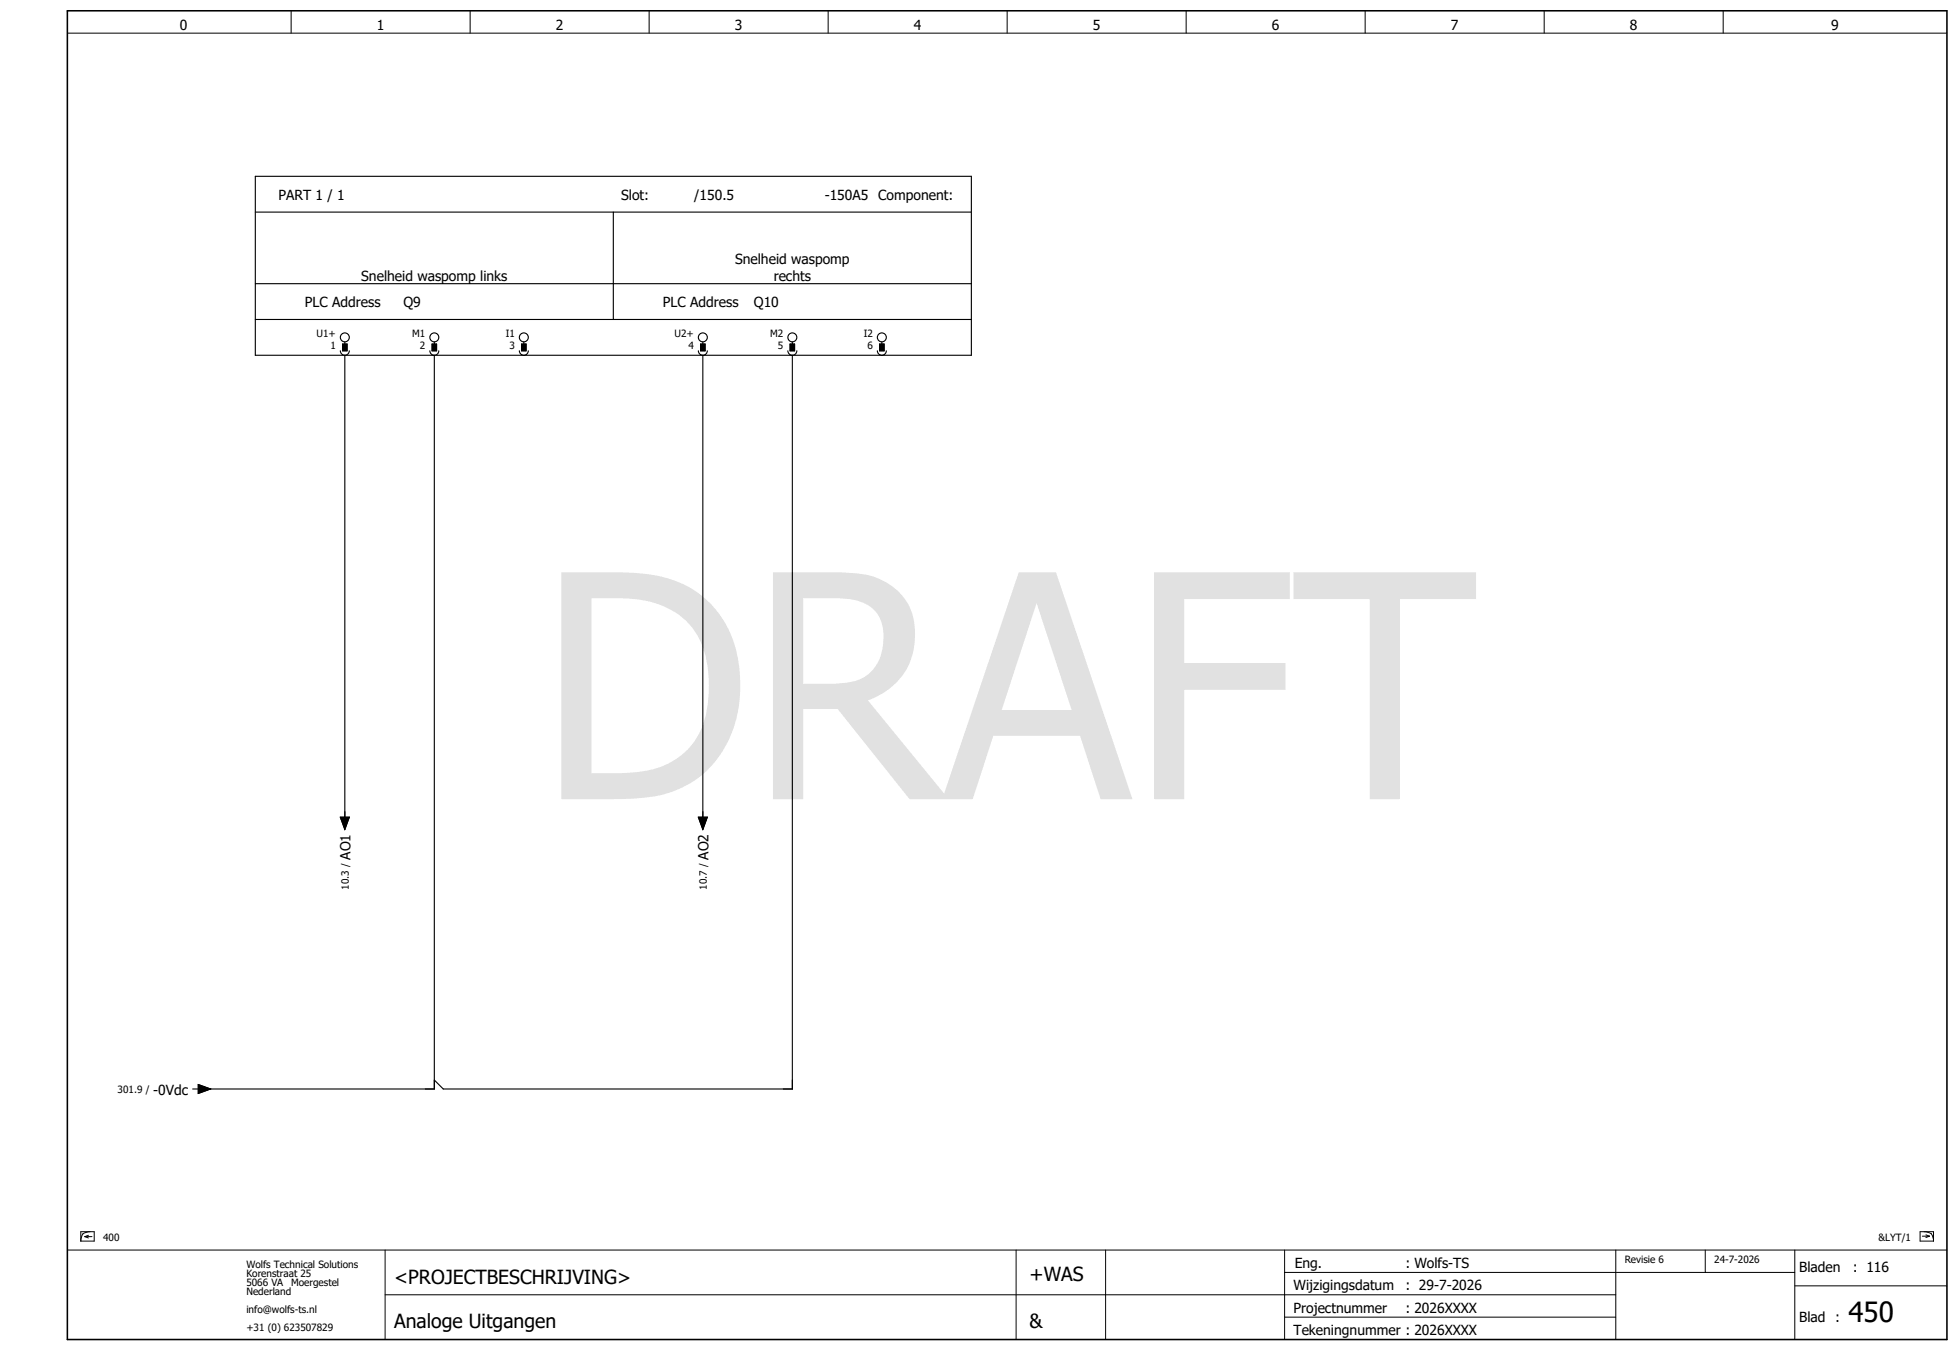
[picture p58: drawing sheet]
<svg xmlns="http://www.w3.org/2000/svg" width="438mm" height="302mm" viewBox="0 0 438 302" stroke-linecap="round" stroke-linejoin="round" font-family="sans-serif">
<defs><g id="words">
<text font-size="69.7" fill="#e1e1e1" x="120.3" y="178.6">DRAFT</text>
<text font-size="6.2" x="413.1" y="295.4">450</text>
<g font-size="4.3">
<text x="88.1" y="286.9">&lt;PROJECTBESCHRIJVING&gt;</text>
<text x="230.1" y="286.4">+WAS</text>
<text x="88.1" y="296.9">Analoge Uitgangen</text>
<text x="230.1" y="296.9">&amp;</text>
</g>
<g font-size="3.1">
<text x="40.2" y="6.8">0</text>
<text x="84.2" y="6.8">1</text>
<text x="124.2" y="6.8">2</text>
<text x="164.2" y="6.8">3</text>
<text x="204.2" y="6.8">4</text>
<text x="244.2" y="6.8">5</text>
<text x="284.2" y="6.8">6</text>
<text x="324.2" y="6.8">7</text>
<text x="364.2" y="6.8">8</text>
<text x="409.2" y="6.8">9</text>
<text x="62.2" y="44.6">PART 1 / 1</text>
<text x="138.8" y="44.6">Slot:</text>
<text x="155.1" y="44.6">/150.5</text>
<text x="184.3" y="44.6">-150A5</text>
<text x="196.3" y="44.6">Component:</text>
<text x="164.2" y="59">Snelheid waspomp</text>
<text x="80.7" y="62.8">Snelheid waspomp links</text>
<text x="172.9" y="62.8">rechts</text>
<text x="68.1" y="68.6">PLC Address</text>
<text x="90.2" y="68.6">Q9</text>
<text x="148.1" y="68.6">PLC Address</text>
<text x="168.5" y="68.6">Q10</text>
<text x="78.3" y="192.2" transform="rotate(-90 78.3 192.2)">AO1</text>
<text x="158.3" y="192.2" transform="rotate(-90 158.3 192.2)">AO2</text>
<text x="34.2" y="244.6">-0Vdc</text>
<text x="289.3" y="283.4">Eng.</text>
<text x="314.1" y="283.4">: Wolfs-TS</text>
<text x="402.1" y="284.4">Bladen</text>
<text x="414.1" y="284.4">: 116</text>
<text x="289.1" y="288.4">Wijzigingsdatum</text>
<text x="289.1" y="293.4">Projectnummer</text>
<text x="314.1" y="288.4">: 29-7-2026</text>
<text x="314.1" y="293.4">: 2026XXXX</text>
<text x="289.1" y="298.4">Tekeningnummer : 2026XXXX</text>
<text x="402.1" y="295.4">Blad :</text>
</g>
<g font-size="2.2">
<text x="70.7" y="75.3">U1+</text>
<text x="73.8" y="77.9">1</text>
<text x="92.1" y="75.3">M1</text>
<text x="93.8" y="77.9">2</text>
<text x="113" y="75.3">I1</text>
<text x="113.8" y="77.9">3</text>
<text x="150.7" y="75.3">U2+</text>
<text x="153.8" y="77.9">4</text>
<text x="172.1" y="75.3">M2</text>
<text x="173.8" y="77.9">5</text>
<text x="193" y="75.3">I2</text>
<text x="193.8" y="77.9">6</text>
<text x="77.9" y="198.9" transform="rotate(-90 77.9 198.9)">10.3 /</text>
<text x="157.9" y="198.9" transform="rotate(-90 157.9 198.9)">10.7 /</text>
<text x="26.3" y="244.3">301.9 /</text>
<text x="23.1" y="277.4">400</text>
<text x="419.8" y="277.4">&amp;LYT/1</text>
<text x="55.1" y="283.4">Wolfs Technical Solutions</text>
<text x="55.1" y="285.4">Korenstraat 25</text>
<text x="55.1" y="287.4">5066 VA</text>
<text x="65.1" y="287.4">Moergestel</text>
<text x="363.1" y="282.4">Revisie 6</text>
<text x="383.1" y="282.4">24-7-2026</text>
<text x="55.1" y="289.4">Nederland</text>
<text x="55.1" y="293.4">info@wolfs-ts.nl</text>
<text x="55.1" y="297.4">+31 (0) 623507829</text>
</g>
</g></defs>
<g fill="none" stroke="#000" stroke-width=".22">
<path d="M15.1 7.4h420M65.1 2.4v5M105.1 2.4v5M145.1 2.4v5M185.1 2.4v5M225.1 2.4v5M265.1 2.4v5M305.1 2.4v5M345.1 2.4v5M385.1 2.4v5M15.1 279.4h420M18.1 275.3h3v2.1h-3z"/>
<path d="M18.5 275.8l-.3 .8-.1 .8M19 276.4h1.6M19 276.4l.8 .3M19.8 276.1l-.8 .3M20.2 275.3l-.9 .1-.8 .4M86.1 279.4v20M227.1 279.4v20M247.1 279.4v20M287.1 279.4v20M361.1 279.4v20M381.1 279.4v5M401.1 279.4v20"/>
<path d="M429.1 275.3h3v2.1h-3zM429.6 276.3h1.6M430 275.3l.8 .1 .8 .4M430.4 276l.8 .3M431.2 276.3l-.8 .3M431.6 275.8l.3 .8 .2 .8M86.1 289.4h275M287.1 284.4h114M287.1 294.4h74M401.1 287.4h34"/>
</g>
<path d="M15.1 2.4h420v297h-420z" fill="none" stroke="#000" stroke-width=".35"/>
<g fill="none" stroke="#000" stroke-width=".25">
<path d="M57.1 39.4h160v40h-160zM57.1 47.4h160M137.1 47.4v24M57.1 71.4h160M57.1 63.4h160M76.1 78.4a1 1 0 0 0 1 1 1 1 0 0 0 1-1M76.6 76.9h1v1.5h-1zM77.1 76.4v.5M77.1 79.4v104M96.1 78.4a1 1 0 0 0 1 1 1 1 0 0 0 1-1M96.6 76.9h1v1.5h-1zM97.1 76.4v.5"/>
<path d="M97.1 79.4v164h-52M116.1 78.4a1 1 0 0 0 1 1 1 1 0 0 0 1-1M116.6 76.9h1v1.5h-1zM117.1 76.4v.5M156.1 78.4a1 1 0 0 0 1 1 1 1 0 0 0 1-1M156.6 76.9h1v1.5h-1zM157.1 76.4v.5M157.1 79.4v104M176.1 78.4a1 1 0 0 0 1 1 1 1 0 0 0 1-1M176.6 76.9h1v1.5h-1zM177.1 76.4v.5M177.1 79.4v164h-78l-2-2"/>
<path d="M196.1 78.4a1 1 0 0 0 1 1 1 1 0 0 0 1-1M196.6 76.9h1v1.5h-1zM197.1 76.4v.5M76.1 182.7h2l-1 2.7zM156.1 182.7h2l-1 2.7zM43.1 243.4h1.2M44.3 242.4l2.8 1-2.8 1z"/>
<circle cx="77.1" cy="75.4" r="1"/>
<circle cx="97.1" cy="75.4" r="1"/>
<circle cx="117.1" cy="75.4" r="1"/>
<circle cx="157.1" cy="75.4" r="1"/>
<circle cx="177.1" cy="75.4" r="1"/>
<circle cx="197.1" cy="75.4" r="1"/>
</g>
<path d="M76.6 76.9h1v1.5h-1zM96.6 76.9h1v1.5h-1zM116.6 76.9h1v1.5h-1zM156.6 76.9h1v1.5h-1zM176.6 76.9h1v1.5h-1zM196.6 76.9h1v1.5h-1zM76.1 182.7h2l-1 2.7zM156.1 182.7h2l-1 2.7zM44.3 242.4l2.8 1-2.8 1z" fill="#000" stroke="#000" stroke-width=".22"/>
<use href="#words"/>
</svg>
